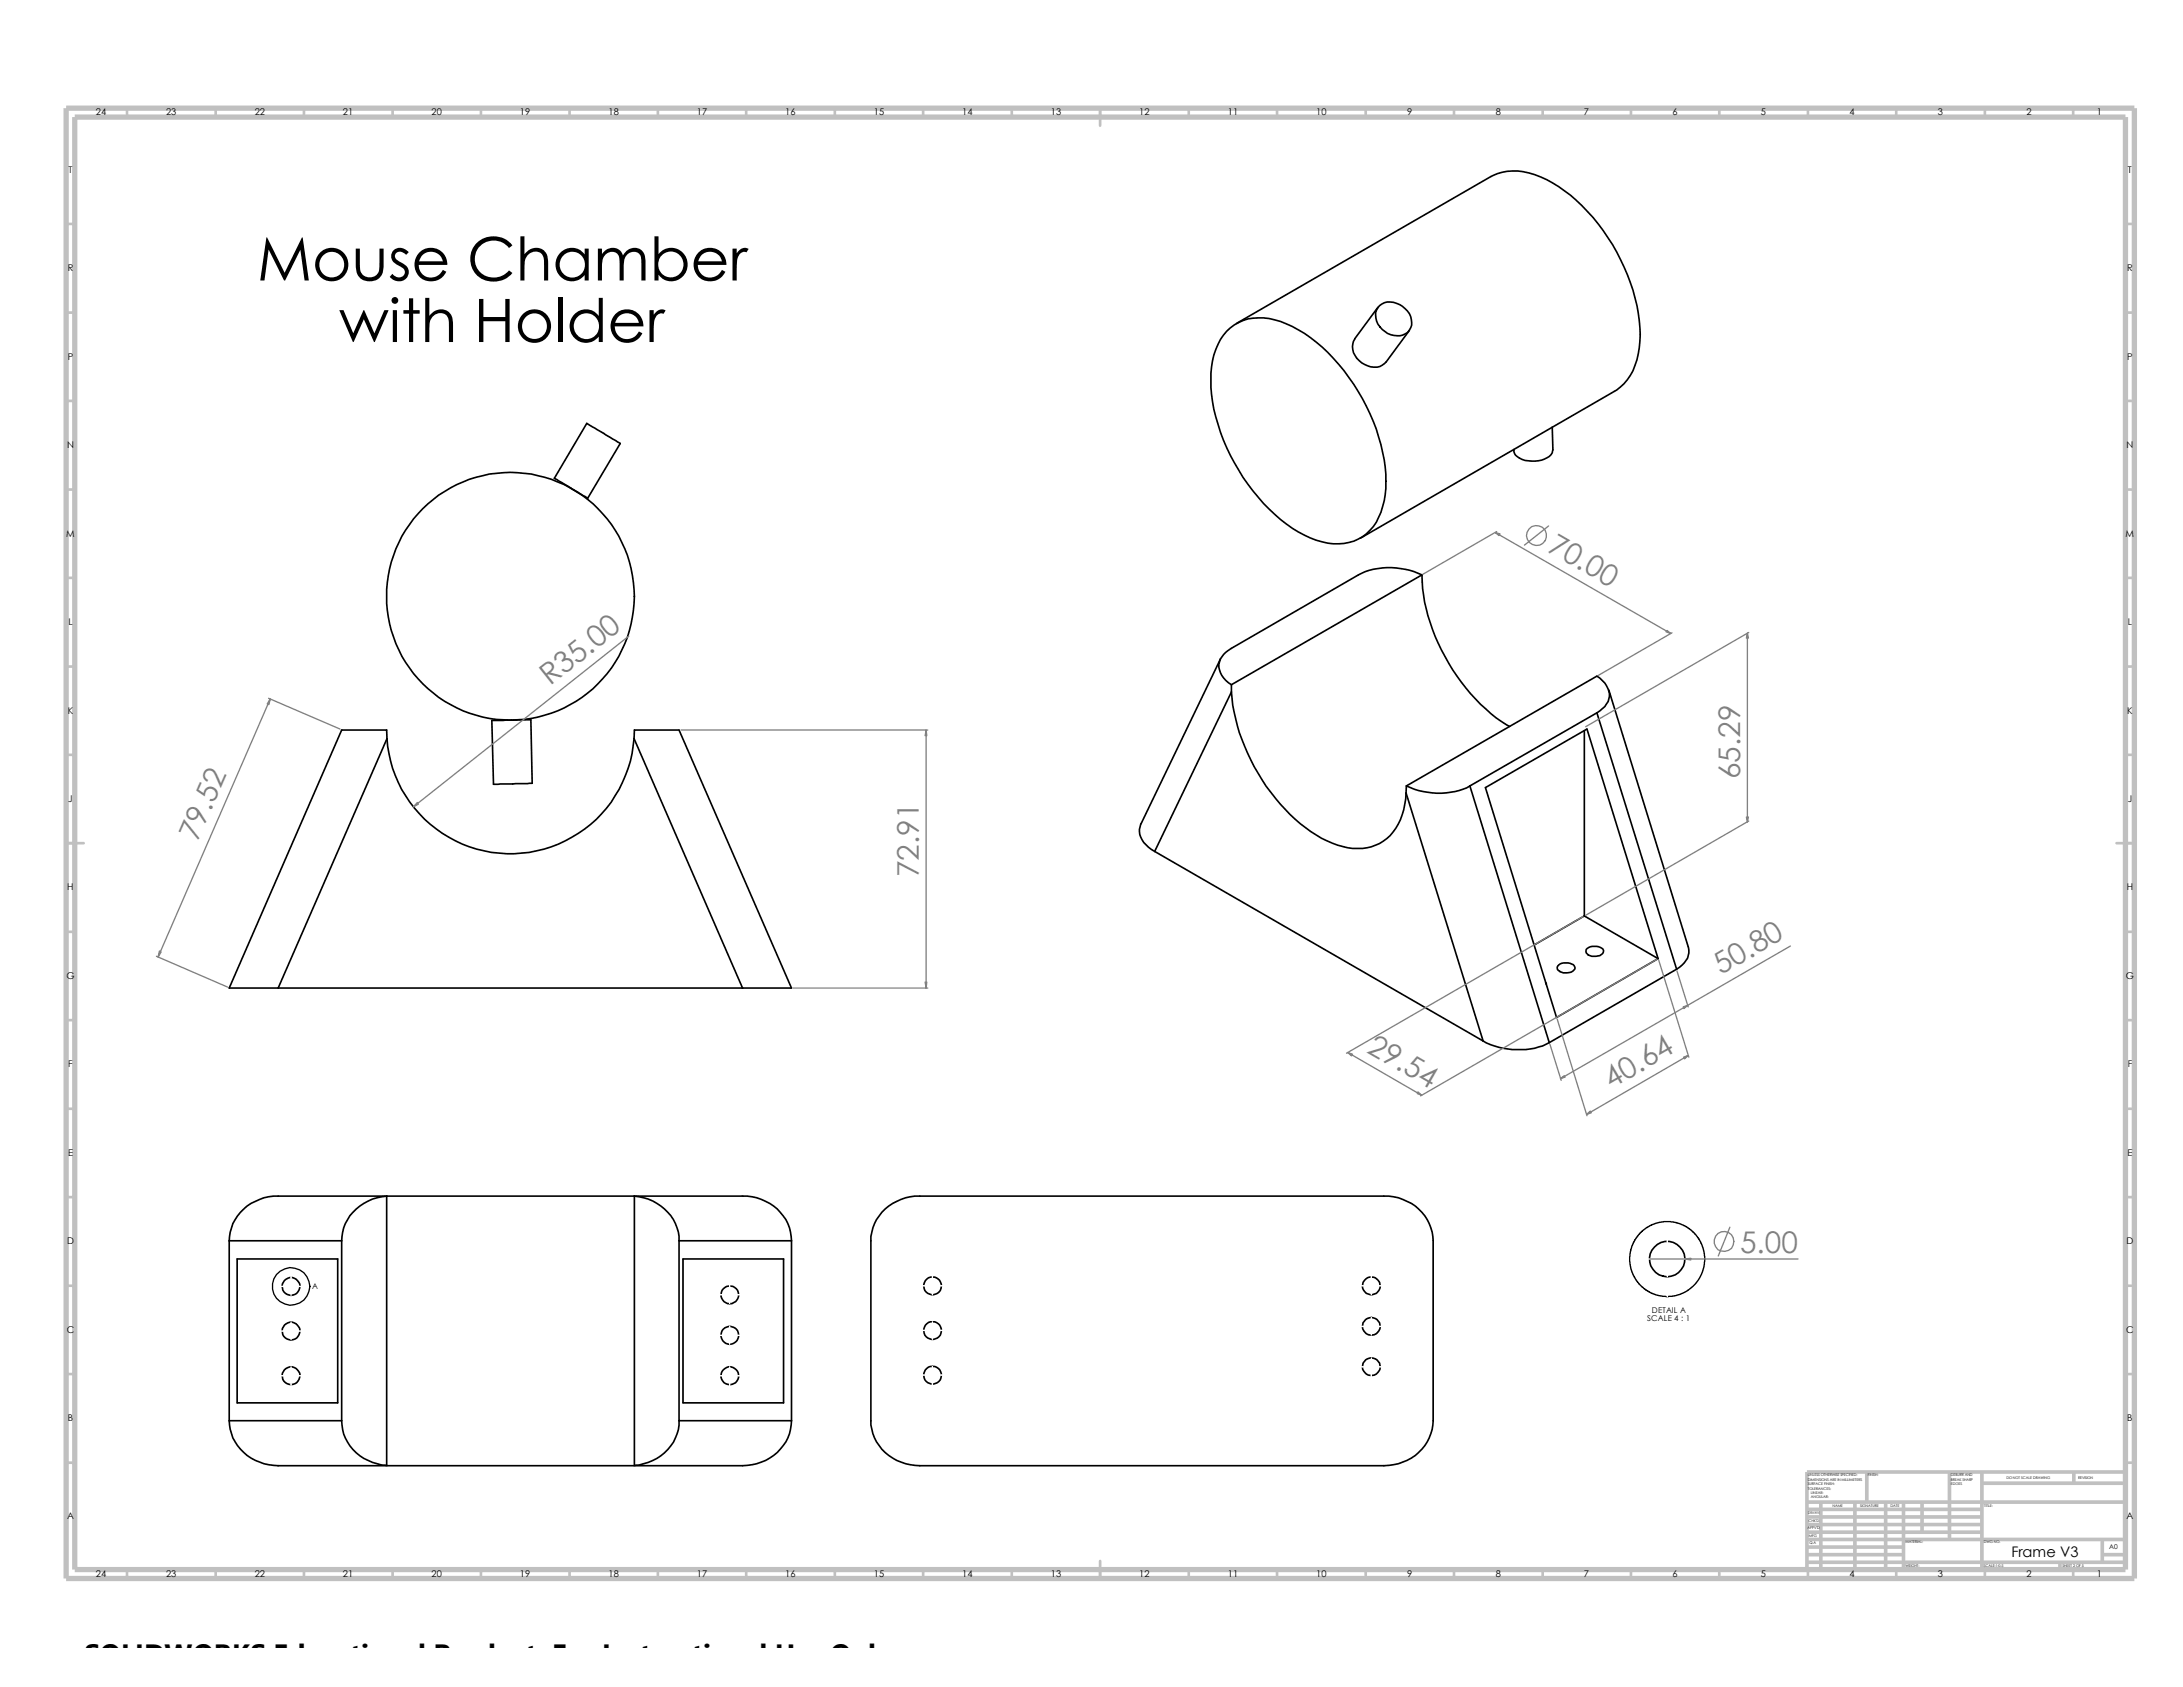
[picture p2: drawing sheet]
<svg xmlns="http://www.w3.org/2000/svg" width="279mm" height="216mm" viewBox="0 0 279 216" stroke-linecap="round" stroke-linejoin="round" font-family="sans-serif">
<defs><g id="words">
<g font-size="7.7">
<text x="32.9" y="35.9">Mouse Chamber</text>
<text x="43.4" y="43.8">with Holder</text>
</g>
<g font-size="3.8" fill="#808080">
<text x="197.9" y="70.5" transform="rotate(30 197.9 70.5)">70.00</text>
<text x="70.4" y="87.8" transform="rotate(-38 70.4 87.8)">R35.00</text>
<text x="222.7" y="99.7" transform="rotate(-90 222.7 99.7)">65.29</text>
<text x="25.3" y="107.7" transform="rotate(-66 25.3 107.7)">79.52</text>
<text x="117.6" y="112.3" transform="rotate(-90 117.6 112.3)">72.91</text>
<text x="220.3" y="124.8" transform="rotate(-30 220.3 124.8)">50.80</text>
<text x="174.8" y="134.6" transform="rotate(30 174.8 134.6)">29.54</text>
<text x="206.2" y="139.4" transform="rotate(-30 206.2 139.4)">40.64</text>
<text x="222.7" y="160.4">5.00</text>
</g>
<text font-size="3.6" x="10.8" y="213">SOLIDWORKS Educational Product. For Instructional Use Only.</text>
<text font-size="1.9" x="257.4" y="199.3">Frame V3</text>
<g font-size="1.2">
<text x="12.3" y="14.8">24</text>
<text x="21.3" y="14.8">23</text>
<text x="32.6" y="14.8">22</text>
<text x="43.9" y="14.8">21</text>
<text x="55.2" y="14.8">20</text>
<text x="66.5" y="14.8">19</text>
<text x="77.9" y="14.8">18</text>
<text x="89.2" y="14.8">17</text>
<text x="100.5" y="14.8">16</text>
<text x="111.8" y="14.8">15</text>
<text x="123.1" y="14.8">14</text>
<text x="134.5" y="14.8">13</text>
<text x="145.8" y="14.8">12</text>
<text x="157.1" y="14.8">11</text>
<text x="168.4" y="14.8">10</text>
<text x="180.1" y="14.8">9</text>
<text x="191.4" y="14.8">8</text>
<text x="202.7" y="14.8">7</text>
<text x="214.1" y="14.8">6</text>
<text x="225.4" y="14.8">5</text>
<text x="236.7" y="14.8">4</text>
<text x="248" y="14.8">3</text>
<text x="259.4" y="14.8">2</text>
<text x="268.4" y="14.8">1</text>
<text x="8.8" y="22.2">T</text>
<text x="272.3" y="22.2">T</text>
<text x="8.7" y="34.7">R</text>
<text x="272.3" y="34.7">R</text>
<text x="8.7" y="46">P</text>
<text x="272.3" y="46">P</text>
<text x="8.6" y="57.4">N</text>
<text x="272.2" y="57.4">N</text>
<text x="8.5" y="68.7">M</text>
<text x="272" y="68.7">M</text>
<text x="8.8" y="80">L</text>
<text x="272.3" y="80">L</text>
<text x="8.7" y="91.3">K</text>
<text x="272.3" y="91.3">K</text>
<text x="8.7" y="102.6">J</text>
<text x="272.3" y="102.6">J</text>
<text x="8.6" y="114">H</text>
<text x="272.2" y="114">H</text>
<text x="8.5" y="125.3">G</text>
<text x="272.1" y="125.3">G</text>
<text x="8.7" y="136.6">F</text>
<text x="272.3" y="136.6">F</text>
<text x="8.7" y="147.9">E</text>
<text x="272.3" y="147.9">E</text>
<text x="8.6" y="159.3">D</text>
<text x="272.2" y="159.3">D</text>
<text x="8.6" y="170.6">C</text>
<text x="272.1" y="170.6">C</text>
<text x="8.7" y="181.9">B</text>
<text x="272.3" y="181.9">B</text>
<text x="8.6" y="194.4">A</text>
<text x="272.2" y="194.4">A</text>
<text x="12.3" y="201.8">24</text>
<text x="21.3" y="201.8">23</text>
<text x="32.6" y="201.8">22</text>
<text x="43.9" y="201.8">21</text>
<text x="55.2" y="201.8">20</text>
<text x="66.5" y="201.8">19</text>
<text x="77.9" y="201.8">18</text>
<text x="89.2" y="201.8">17</text>
<text x="100.5" y="201.8">16</text>
<text x="111.8" y="201.8">15</text>
<text x="123.1" y="201.8">14</text>
<text x="134.5" y="201.8">13</text>
<text x="145.8" y="201.8">12</text>
<text x="157.1" y="201.8">11</text>
<text x="168.4" y="201.8">10</text>
<text x="180.1" y="201.8">9</text>
<text x="191.4" y="201.8">8</text>
<text x="202.7" y="201.8">7</text>
<text x="214.1" y="201.8">6</text>
<text x="225.4" y="201.8">5</text>
<text x="236.7" y="201.8">4</text>
<text x="248" y="201.8">3</text>
<text x="259.4" y="201.8">2</text>
<text x="268.4" y="201.8">1</text>
</g>
<g font-size="1">
<text x="40" y="164.9">A</text>
<text x="210.8" y="169">SCALE 4 : 1</text>
<text x="211.4" y="168">DETAIL A</text>
</g>
<text font-size=".8" x="270" y="198.3">A0</text>
<g font-size=".5">
<text x="231.4" y="188.9">UNLESS OTHERWISE SPECIFIED:</text>
<text x="231.4" y="189.5">DIMENSIONS ARE IN MILLIMETERS</text>
<text x="231.4" y="190.1">SURFACE FINISH:</text>
<text x="231.4" y="190.6">TOLERANCES:</text>
<text x="231.8" y="191.2">LINEAR:</text>
<text x="231.8" y="191.8">ANGULAR:</text>
<text x="239.1" y="188.9">FINISH:</text>
<text x="249.7" y="188.9">DEBURR AND</text>
<text x="249.7" y="189.5">BREAK SHARP</text>
<text x="249.7" y="190.1">EDGES</text>
<text x="256.8" y="189.3">DO NOT SCALE DRAWING</text>
<text x="266" y="189.3">REVISION</text>
<text x="231.4" y="195.7">APPV'D</text>
<text x="231.4" y="193.8">DRAWN</text>
<text x="231.5" y="194.8">CHK'D</text>
<text x="231.5" y="196.7">MFG</text>
<text x="231.6" y="197.7">Q.A</text>
<text x="234.5" y="192.9">NAME</text>
<text x="238.1" y="192.9">SIGNATURE</text>
<text x="242" y="192.9">DATE</text>
<text x="243.9" y="197.5">MATERIAL:</text>
<text x="253.9" y="197.5">DWG NO.</text>
<text x="254" y="192.9">TITLE:</text>
<text x="243.9" y="200.5">WEIGHT:</text>
<text x="253.9" y="200.5">SCALE:1:0.5</text>
<text x="264" y="200.5">SHEET 2 OF 5</text>
</g>
</g></defs>
<g fill="none" stroke="#c0c0c0" stroke-width=".34">
<path d="M16.3 13.8v1.2M27.6 13.8v1.2M38.9 13.8v1.2M50.2 13.8v1.2M61.6 13.8v1.2M72.9 13.8v1.2M84.2 13.8v1.2M95.5 13.8v1.2M106.8 13.8v1.2M118.2 13.8v1.2M129.5 13.8v1.2M140.8 13.8v2.3"/>
<path d="M152.1 13.8v1.2M163.4 13.8v1.2M174.8 13.8v1.2M186.1 13.8v1.2M197.4 13.8v1.2M208.7 13.8v1.2M220 13.8v1.2M231.4 13.8v1.2M242.7 13.8v1.2M254 13.8v1.2M265.3 13.8v1.2M8.5 28.7h1.1"/>
<path d="M272 28.7h1.2M8.5 40h1.1M8.5 51.3h1.1M272 40h1.2M272 51.3h1.2M8.5 62.7h1.1M8.5 74h1.1M272 62.7h1.2M272 74h1.2M8.5 85.3h1.1M8.5 96.6h1.1M272 85.3h1.2"/>
<path d="M272 96.6h1.2M8.5 107.9h2.2M8.5 119.3h1.1M270.9 107.9h2.3M272 119.3h1.2M8.5 130.6h1.1M272 130.6h1.2M8.5 141.9h1.1M8.5 153.2h1.1M272 141.9h1.2M272 153.2h1.2M8.5 164.5h1.1"/>
<path d="M8.5 175.9h1.1M272 164.5h1.2M272 175.9h1.2M8.5 187.2h1.1M140.8 199.8v2.2M272 187.2h1.2M16.3 200.9v1.1M27.6 200.9v1.1M38.9 200.9v1.1M50.2 200.9v1.1M61.6 200.9v1.1M72.9 200.9v1.1"/>
<path d="M84.2 200.9v1.1M95.5 200.9v1.1M106.8 200.9v1.1M118.2 200.9v1.1M129.5 200.9v1.1M152.1 200.9v1.1M163.4 200.9v1.1M174.8 200.9v1.1M186.1 200.9v1.1M197.4 200.9v1.1M208.7 200.9v1.1M220 200.9v1.1"/>
<path d="M231.4 200.9v1.1M242.7 200.9v1.1M254 200.9v1.1M265.3 200.9v1.1"/>
</g>
<g fill="none" stroke="#c0c0c0" stroke-width=".47">
<path d="M231.3 199h12.3M231.3 197h40.7M231.3 198h12.3M231.3 193.2h22.4M231.3 194.1h22.4M231.3 195.1h22.4M231.3 196.1h22.4M231.3 192.2h40.7M231.3 199.9h40.7M233 192.2v8.7M237.4 192.2v8.7M238.9 188.4v3.8"/>
<path d="M241.3 192.2v8.7M243.6 192.2v8.7M246 192.2v3.9M249.5 188.4v8.6M253.7 189.8h18.3M253.7 188.4v12.5M263.7 199.9v1M265.4 188.4v1.4M269.1 199h2.9M269.1 197v2.9M272 188.4h-40.7v12.5"/>
</g>
<path d="M8.5 13.8h264.7v188.2h-264.7zM9.6 15h262.4v185.9h-262.4z" fill="none" stroke="#c0c0c0" stroke-width=".68" stroke-linecap="butt"/>
<g fill="none" stroke="#000" stroke-width=".21">
<path d="M176.4 39.3l-3 4a2.3 2.3 0 0 0 .9 3.1 2.36 2.36 0 0 0 2.9 .1l3.2-4.2M176.6 39.1a2.55 2.55 0 0 1 3.5 .7 1.93 1.93 0 0 1-.2 2.9 2.71 2.71 0 0 1-3.8-2.4 1.63 1.63 0 0 1 .5-1.2zM75.1 54.2l4.3 2.5-4.2 7.1-4.2-2.6zM157 42.4a5.9 5.9 0 0 1 5.4-1.6 16.1 16.1 0 0 1 8.9 5.8 25.3 25.3 0 0 1 6.1 14.1 10.4 10.4 0 0 1-1.6 6.7 6.3 6.3 0 0 1-7.4 1.7 18.4 18.4 0 0 1-8-6.3 24.7 24.7 0 0 1-5.4-13.2 10.2 10.2 0 0 1 1.6-6.7zM158.2 41.4l32.6-18.8a7.2 7.2 0 0 1 6.4 0 21.1 21.1 0 0 1 9.2 8.7 22.7 22.7 0 0 1 3.5 12.4 8.3 8.3 0 0 1-2.5 5.8l-.5 .4-32.8 19M198.7 54.7l.1 2.9a1.4 1.4 0 0 1-1.1 1.2 3.7 3.7 0 0 1-3.7-.5l-.2-.5v-.3M182 73.6a9.3 9.3 0 0 0-8.1 0l-16.3 9.4a2.74 2.74 0 0 0-1.6 2.4l.1 .3a3.2 3.2 0 0 0 1.5 1.9M182 73.6a24 24 0 0 0 5 13.7 21.5 21.5 0 0 0 6.2 5.7M182 73.6l-24.4 14M49.5 94.5a15.9 15.9 0 0 0 15.8 14.8 15.9 15.9 0 0 0 15.9-14.8M49.5 94.5v-1.1h-5.8l-14.4 33h6.3M49.5 94.5l-13.9 31.9"/>
<path d="M62.9 92.2l5-.1 .2 8.1-4.9 .2zM81.2 94.5v-1.1h5.7l14.4 33h-6.3M81.2 94.5l13.8 31.9M156.2 84.3l-10.2 21.1a2.38 2.38 0 0 0 1 3l.8 .6M157.6 88.6l-9.8 20.4M157.6 87.6v1M157.6 88.6a25.1 25.1 0 0 0 10.2 17.8 10.5 10.5 0 0 0 6.6 2.2 5.8 5.8 0 0 0 5.1-4.3l.3-1.3 .2-1.5M202.8 93.5v23.7M204.4 91.2l-16.3 9.4M204.4 91.2l10.2 32.8M204.4 91.2a2.86 2.86 0 0 0 1.6-2.4l-.1-.4a3.2 3.2 0 0 0-1.5-1.9l-24.4 14.1M205.9 88.3l10.2 32.9a2.39 2.39 0 0 1-1.1 2.6l-.4 .2"/>
<path d="M147.8 109l42 24.2M180 101.5l9.8 31.7M180 100.6a9.3 9.3 0 0 0 8.1 0M180 100.6v.9M188.1 100.6l10.2 32.8M190.1 100.8l13-7.5 9.1 29.4-13 7.5zM202.8 117.2l-6.5 3.7M202.8 117.2l9.4 5.5M35.6 126.4h59.4M189.8 133.2a9.4 9.4 0 0 0 8.1 .4l.4-.2M197.8 125.7l.1 .3M199.5 123.5a1.76 1.76 0 0 1 2 .1 .53 .53 0 0 1-.4 .8 1.36 1.36 0 0 1-1.8-.5z"/>
<path d="M203.2 121.4a1.57 1.57 0 0 1 2 .2 .96 .96 0 0 1-1.2 .8 .77 .77 0 0 1-1-.9zM214.6 124l-16.3 9.4M29.3 158.8h14.4M29.3 158.8v23M43.7 158.8a6 6 0 0 1 5.8-5.7v34.4a5.9 5.9 0 0 1-5.8-5.7M43.7 158.8v23M86.9 158.8h14.4M86.9 158.8v23M86.9 158.8a5.9 5.9 0 0 0-5.1-5.6l-.6-.1v34.4a6 6 0 0 0 5.7-5.1v-.6M101.3 158.8v23M101.3 158.8a5.9 5.9 0 0 0-6.3-5.7h-59.4a6 6 0 0 0-6.3 5.7M112.9 155.2a6.7 6.7 0 0 1 4.8-2.1h59.4a6 6 0 0 1 6.2 4.6l.1 1.1v23a6.1 6.1 0 0 1-6.3 5.8h-59.4a6.2 6.2 0 0 1-6.2-5.2v-23.6a5.4 5.4 0 0 1 1.4-3.6z"/>
<path d="M30.4 161.1h12.8v18.4h-12.8zM87.4 161.1h12.9v18.4h-12.9zM29.3 181.8h14.4M86.9 181.8h14.4M101.3 181.8a6 6 0 0 1-5.7 5.7l-60 .1a6.1 6.1 0 0 1-6.1-4.7l-.2-1.1"/>
<circle cx="65.3" cy="76.3" r="15.9"/>
<circle cx="37.3" cy="176.1" r="1.13"/>
<circle cx="37.3" cy="164.7" r="1.13"/>
<circle cx="37.3" cy="170.4" r="1.13"/>
<circle cx="93.4" cy="170.9" r="1.15"/>
<circle cx="93.4" cy="176.1" r="1.14"/>
<circle cx="93.4" cy="165.7" r="1.14"/>
<circle cx="119.4" cy="164.6" r="1.14"/>
<circle cx="119.4" cy="170.3" r="1.14"/>
<circle cx="119.4" cy="176" r="1.14"/>
<circle cx="175.5" cy="164.6" r="1.13"/>
<circle cx="175.5" cy="174.9" r="1.13"/>
<circle cx="175.5" cy="169.7" r="1.13"/>
<circle cx="213.4" cy="161.1" r="2.26"/>
</g>
<g fill="none" stroke="#000" stroke-width=".17">
<circle cx="37.3" cy="164.6" r="2.4"/>
<circle cx="213.4" cy="161.1" r="4.8"/>
</g>
<g fill="none" stroke="#808080" stroke-width=".17">
<path d="M191.4 68.2l22.4 12.9M191.6 68l-9.5 5.5M198.2 67.3l-3.1 2.5M34.4 89.4l9.1 3.9M34.6 89.5l-14.4 33M80.5 81.4l-27.6 21.9M87.2 93.4h31.5M118.5 93.4v33M214 81l-9.4 5.4M223.6 81v24.2M223.8 80.9l-20.9 12.1M202.6 117.3l-30.3 17.5"/>
<path d="M223.8 105.1l-20.9 12M20 122.4l9.1 3.9M101.5 126.4h17.2M172.5 134.7l9.4 5.5M198.4 133.6l1.4 4.7M199.3 130.4l3.8 12.4M212.1 122.8l-30.3 17.5M212.3 122.9l3.9 12.4M214.6 124.2l1.5 4.7M216.1 135.1l-13 7.5M229.2 121.1l-29.5 16.9M221.4 157.1l-1.5 3.6"/>
<path d="M211.1 161.1h19"/>
<circle cx="196.7" cy="68.5" r="1.28"/>
<circle cx="220.6" cy="158.9" r="1.28"/>
</g>
<g fill="#808080" stroke="#808080" stroke-width=".17">
<path d="M118.5 93.4l.1 .7h-.2z"/>
<path d="M118.4 125.7h.2l-.1 .7z"/>
<path d="M20.4 121.7l.2 .1-.4 .7z"/>
<path d="M34.6 89.5l-.2 .7-.2-.1z"/>
<path d="M53.4 102.7l.2 .2-.7 .4z"/>
<path d="M213.4 80.7l.4 .4-.6-.2z"/>
<path d="M191.4 68.2l.6 .1-.1 .2z"/>
<path d="M223.5 104.6h.3l-.2 .6z"/>
<path d="M223.6 81l.2 .7h-.3z"/>
<path d="M215.5 135.3l.6-.2-.5 .4z"/>
<path d="M203.1 142.6l.4-.4 .2 .2z"/>
<path d="M199.7 138l.5-.3 .1 .1z"/>
<path d="M215.4 128.9l.6-.2-.5 .4z"/>
<path d="M181.5 139.7l.4 .5-.5-.2z"/>
<path d="M172.5 134.7l.6 .2-.1 .2z"/>
<path d="M215.6 161.1l.8-.1v.2z"/>
</g>
<g fill="none" stroke="#fff" stroke-width=".17">
<path d="M213.4 156.6v6.8M35 176.1h4.5M35 170.3h4.5M35 164.6h4.5M37.3 162.4v3.4M37.3 166.9v1.2M37.3 169.2v2.3M37.3 172.6v1.2M37.3 174.9v3.5M91.1 170.9h4.6M91.1 176.1h4.6M91.1 165.7h4.6"/>
<path d="M93.4 163.4v3.4M93.4 168v.6M93.4 169.8v2.2M93.4 173.1v.7M93.4 174.9v3.5M117.1 164.5h4.5M117.1 170.3h4.5M117.1 176h4.5M119.3 162.3v3.4M119.3 166.8v1.2M119.3 169.2v2.2M119.3 172.6v1.1"/>
<path d="M119.3 174.9v3.4M173.2 169.8h4.6M173.2 164.5h4.6M173.2 174.9h4.6M175.5 162.3v3.4M175.5 166.8v.7M175.5 168.6v2.3M175.5 172v.6M175.5 173.8v3.4M208.9 161.1h9M213.4 165.7v.2"/>
</g>
<path d="M10.8 209.2h104.1v1.6h-104.1z" fill="#fff"/>
<use href="#words"/>
</svg>
